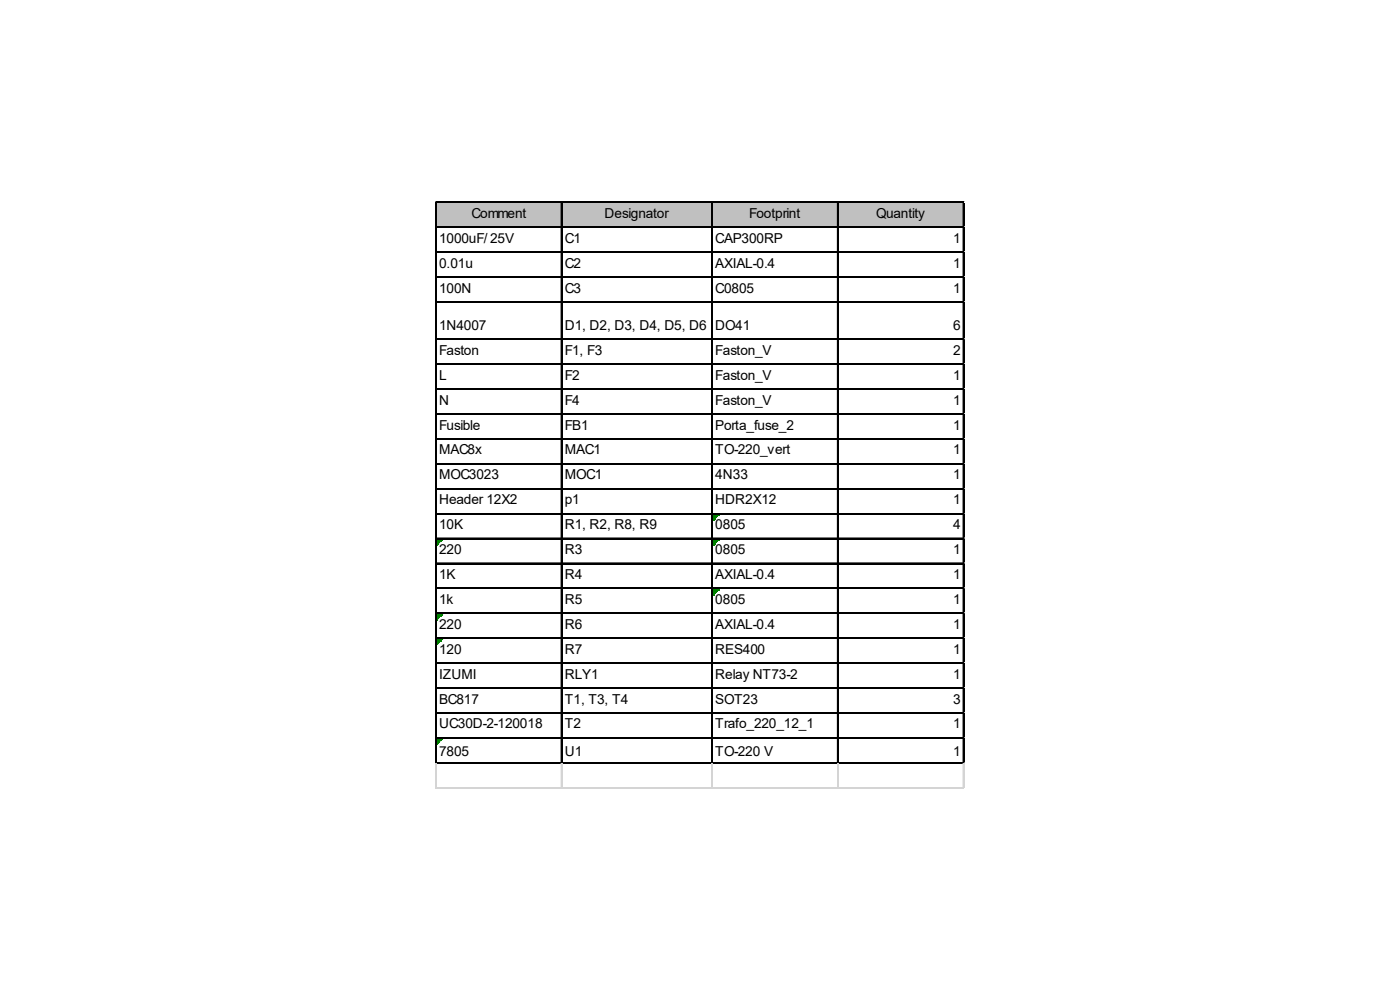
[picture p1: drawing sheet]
<svg xmlns="http://www.w3.org/2000/svg" width="297mm" height="210mm" viewBox="0 0 297 210" stroke-linecap="round" stroke-linejoin="round" font-family="sans-serif">
<defs><g id="words">
<g font-size="2.9">
<text x="100" y="46.2">Comment</text>
<text x="128.3" y="46.2">Designator</text>
<text x="158.9" y="46.2">Footprint</text>
<text x="185.9" y="46.2">Quantity</text>
<text x="93.2" y="51.5">1000uF/ 25V</text>
<text x="119.8" y="51.5">C1</text>
<text x="151.8" y="51.5">CAP300RP</text>
<text x="202.2" y="51.5">1</text>
<text x="93.2" y="56.8">0.01u</text>
<text x="119.8" y="56.8">C2</text>
<text x="151.8" y="56.8">AXIAL-0.4</text>
<text x="202.2" y="56.8">1</text>
<text x="93.2" y="62.1">100N</text>
<text x="119.8" y="62.1">C3</text>
<text x="151.8" y="62.1">C0805</text>
<text x="202.2" y="62.1">1</text>
<text x="93.2" y="70">1N4007</text>
<text x="119.8" y="70">D1, D2, D3, D4, D5, D6 DO41</text>
<text x="202.2" y="70">6</text>
<text x="93.2" y="75.3">Faston</text>
<text x="119.8" y="75.3">F1, F3</text>
<text x="151.8" y="75.3">Faston_V</text>
<text x="202.2" y="75.3">2</text>
<text x="93.2" y="80.6">L</text>
<text x="119.8" y="80.6">F2</text>
<text x="151.8" y="80.6">Faston_V</text>
<text x="202.2" y="80.6">1</text>
<text x="93.2" y="85.9">N</text>
<text x="119.8" y="85.9">F4</text>
<text x="151.8" y="85.9">Faston_V</text>
<text x="202.2" y="85.9">1</text>
<text x="93.2" y="91.1">Fusible</text>
<text x="119.8" y="91.1">FB1</text>
<text x="151.8" y="91.1">Porta_fuse_2</text>
<text x="202.2" y="91.1">1</text>
<text x="93.2" y="96.4">MAC8x</text>
<text x="93.2" y="101.7">MOC3023</text>
<text x="119.8" y="96.4">MAC1</text>
<text x="119.8" y="101.7">MOC1</text>
<text x="151.8" y="96.4">TO-220_vert</text>
<text x="151.8" y="101.7">4N33</text>
<text x="202.2" y="96.4">1</text>
<text x="202.2" y="101.7">1</text>
<text x="93.2" y="107">Header 12X2</text>
<text x="119.8" y="107">p1</text>
<text x="151.8" y="107">HDR2X12</text>
<text x="202.2" y="107">1</text>
<text x="93.2" y="112.3">10K</text>
<text x="119.8" y="112.3">R1, R2, R8, R9</text>
<text x="151.8" y="112.3">0805</text>
<text x="202.2" y="112.3">4</text>
<text x="93.2" y="117.6">220</text>
<text x="119.8" y="117.6">R3</text>
<text x="151.8" y="117.6">0805</text>
<text x="202.2" y="117.6">1</text>
<text x="93.2" y="122.8">1K</text>
<text x="119.8" y="122.8">R4</text>
<text x="151.8" y="122.8">AXIAL-0.4</text>
<text x="202.2" y="122.8">1</text>
<text x="93.2" y="128.1">1k</text>
<text x="119.8" y="128.1">R5</text>
<text x="151.8" y="128.1">0805</text>
<text x="202.2" y="128.1">1</text>
<text x="93.2" y="133.4">220</text>
<text x="119.8" y="133.4">R6</text>
<text x="151.8" y="133.4">AXIAL-0.4</text>
<text x="202.2" y="133.4">1</text>
<text x="93.2" y="138.7">120</text>
<text x="93.2" y="144">IZUMI</text>
<text x="119.8" y="138.7">R7</text>
<text x="119.8" y="144">RLY1</text>
<text x="151.8" y="138.7">RES400</text>
<text x="151.8" y="144">Relay NT73-2</text>
<text x="202.2" y="138.7">1</text>
<text x="202.2" y="144">1</text>
<text x="93.2" y="149.3">BC817</text>
<text x="119.8" y="149.3">T1, T3, T4</text>
<text x="151.8" y="149.3">SOT23</text>
<text x="202.2" y="149.3">3</text>
<text x="93.2" y="154.5">UC30D-2-120018</text>
<text x="119.8" y="154.5">T2</text>
<text x="151.8" y="154.5">Trafo_220_12_1</text>
<text x="202.2" y="154.5">1</text>
<text x="93.2" y="160.4">7805</text>
<text x="119.8" y="160.4">U1</text>
<text x="151.8" y="160.4">TO-220 V</text>
<text x="202.2" y="160.4">1</text>
</g>
</g></defs>
<path d="M92.6 43.1h112v5.2h-112z" fill="#c0c0c0"/>
<path d="M151.2 109.1h1.4" fill="none" stroke="#008000" stroke-width=".21"/>
<path d="M151.3 109.1h1.3v.3h-1.3z" fill="#008000"/>
<path d="M151.2 109.4h1.1" fill="none" stroke="#008000" stroke-width=".21"/>
<path d="M151.3 109.4h1v.2h-1z" fill="#008000"/>
<path d="M151.2 109.6h.8" fill="none" stroke="#008000" stroke-width=".21"/>
<path d="M151.3 109.6h.7v.3h-.7z" fill="#008000"/>
<path d="M151.2 109.9h.6" fill="none" stroke="#008000" stroke-width=".21"/>
<path d="M151.3 109.9h.5v.3h-.5z" fill="#008000"/>
<path d="M151.2 110.2h.3" fill="none" stroke="#008000" stroke-width=".21"/>
<path d="M151.3 110.2h.2v.2h-.2z" fill="#008000"/>
<path d="M92.6 114.4h1.4" fill="none" stroke="#008000" stroke-width=".21"/>
<path d="M92.6 114.4h1.3v.2h-1.3z" fill="#008000"/>
<path d="M92.6 114.7h1.1" fill="none" stroke="#008000" stroke-width=".21"/>
<path d="M92.6 114.6h1.1v.3h-1.1z" fill="#008000"/>
<path d="M92.6 114.9h.8" fill="none" stroke="#008000" stroke-width=".21"/>
<path d="M92.6 114.9h.8v.3h-.8z" fill="#008000"/>
<path d="M92.6 115.2h.6" fill="none" stroke="#008000" stroke-width=".21"/>
<path d="M92.6 115.2h.6v.2h-.6z" fill="#008000"/>
<path d="M92.6 115.4h.3" fill="none" stroke="#008000" stroke-width=".21"/>
<path d="M92.6 115.4h.3v.3h-.3z" fill="#008000"/>
<path d="M151.2 114.4h1.4" fill="none" stroke="#008000" stroke-width=".21"/>
<path d="M151.3 114.4h1.3v.2h-1.3z" fill="#008000"/>
<path d="M151.2 114.7h1.1" fill="none" stroke="#008000" stroke-width=".21"/>
<path d="M151.3 114.6h1v.3h-1z" fill="#008000"/>
<path d="M151.2 114.9h.8" fill="none" stroke="#008000" stroke-width=".21"/>
<path d="M151.3 114.9h.7v.3h-.7z" fill="#008000"/>
<path d="M151.2 115.2h.6" fill="none" stroke="#008000" stroke-width=".21"/>
<path d="M151.3 115.2h.5v.2h-.5z" fill="#008000"/>
<path d="M151.2 115.4h.3" fill="none" stroke="#008000" stroke-width=".21"/>
<path d="M151.3 115.4h.2v.3h-.2z" fill="#008000"/>
<path d="M151.2 125h1.4" fill="none" stroke="#008000" stroke-width=".21"/>
<path d="M151.3 125h1.3v.2h-1.3z" fill="#008000"/>
<path d="M151.2 125.2h1.1" fill="none" stroke="#008000" stroke-width=".21"/>
<path d="M151.3 125.2h1v.3h-1z" fill="#008000"/>
<path d="M151.2 125.5h.8" fill="none" stroke="#008000" stroke-width=".21"/>
<path d="M151.3 125.5h.7v.3h-.7z" fill="#008000"/>
<path d="M151.2 125.8h.6" fill="none" stroke="#008000" stroke-width=".21"/>
<path d="M151.3 125.8h.5v.2h-.5z" fill="#008000"/>
<path d="M151.2 126h.3" fill="none" stroke="#008000" stroke-width=".21"/>
<path d="M151.3 126h.2v.3h-.2z" fill="#008000"/>
<path d="M92.6 130.2h1.4" fill="none" stroke="#008000" stroke-width=".21"/>
<path d="M92.6 130.3h1.3v.2h-1.3z" fill="#008000"/>
<path d="M92.6 130.5h1.1" fill="none" stroke="#008000" stroke-width=".21"/>
<path d="M92.6 130.5h1.1v.3h-1.1z" fill="#008000"/>
<path d="M92.6 130.8h.8" fill="none" stroke="#008000" stroke-width=".21"/>
<path d="M92.6 130.8h.8v.2h-.8z" fill="#008000"/>
<path d="M92.6 131h.6" fill="none" stroke="#008000" stroke-width=".21"/>
<path d="M92.6 131h.6v.3h-.6z" fill="#008000"/>
<path d="M92.6 131.3h.3" fill="none" stroke="#008000" stroke-width=".21"/>
<path d="M92.6 131.3h.3v.3h-.3z" fill="#008000"/>
<path d="M92.6 135.5h1.4" fill="none" stroke="#008000" stroke-width=".21"/>
<path d="M92.6 135.5h1.3v.3h-1.3z" fill="#008000"/>
<path d="M92.6 135.8h1.1" fill="none" stroke="#008000" stroke-width=".21"/>
<path d="M92.6 135.8h1.1v.3h-1.1z" fill="#008000"/>
<path d="M92.6 136.1h.8" fill="none" stroke="#008000" stroke-width=".21"/>
<path d="M92.6 136.1h.8v.2h-.8z" fill="#008000"/>
<path d="M92.6 136.3h.6" fill="none" stroke="#008000" stroke-width=".21"/>
<path d="M92.6 136.3h.6v.3h-.6z" fill="#008000"/>
<path d="M92.6 136.6h.3" fill="none" stroke="#008000" stroke-width=".21"/>
<path d="M92.6 136.6h.3v.3h-.3z" fill="#008000"/>
<path d="M92.6 156.7h1.4" fill="none" stroke="#008000" stroke-width=".21"/>
<path d="M92.6 156.7h1.3v.2h-1.3z" fill="#008000"/>
<path d="M92.6 156.9h1.1" fill="none" stroke="#008000" stroke-width=".21"/>
<path d="M92.6 156.9h1.1v.3h-1.1z" fill="#008000"/>
<path d="M92.6 157.2h.8" fill="none" stroke="#008000" stroke-width=".21"/>
<path d="M92.6 157.2h.8v.2h-.8z" fill="#008000"/>
<path d="M92.6 157.5h.6" fill="none" stroke="#008000" stroke-width=".21"/>
<path d="M92.6 157.4h.6v.3h-.6z" fill="#008000"/>
<path d="M92.6 157.7h.3" fill="none" stroke="#008000" stroke-width=".21"/>
<path d="M92.6 157.7h.3v.3h-.3z" fill="#008000"/>
<g fill="none" stroke="#000" stroke-width=".21">
<path d="M92.4 42.8v119.1M92.6 42.8h112M92.6 48.1h112M92.6 53.4h112M92.6 58.7h112M119 43.1v118.8M151 43.1v118.8M177.6 43.1v118.8M204.3 43.1v118.8M92.6 63.9h112M92.6 71.9h112M92.6 77.1h112"/>
<path d="M92.6 82.4h112M92.6 87.7h112M92.6 93h112M92.6 98.3h112M92.6 103.6h112M92.6 108.8h112M92.6 114.1h112M92.6 119.4h112M92.6 124.7h112M92.6 130h112M92.6 135.3h112M92.6 140.5h112"/>
<path d="M92.6 145.8h112M92.6 151.1h112M92.6 156.4h112M92.6 161.7h112"/>
</g>
<g fill="none" stroke="#000" stroke-width=".25">
<path d="M92.5 42.8v119.1M92.6 42.9h112M92.6 48.2h112M92.6 53.5h112M119.2 43.1v118.8M151.1 43.1v118.8M92.6 82.5h112M92.6 87.8h112M92.6 93.1h112M92.6 98.4h112M92.6 109h112M92.6 114.3h112"/>
<path d="M92.6 119.5h112M92.6 124.8h112M92.6 135.4h112M92.6 140.7h112M92.6 146h112M92.6 151.3h112M92.6 161.8h112"/>
</g>
<path d="M92.6 58.8h112M177.8 43.1v118.8M204.4 43.1v118.8M92.6 64.1h112M92.6 72h112M92.6 77.3h112M92.6 103.7h112M92.6 130.1h112M92.6 156.5h112" fill="none" stroke="#000" stroke-width=".3"/>
<g fill="none" stroke="#d4d4d4" stroke-width=".21">
<path d="M204.6 42.8h.1M204.6 48.1h.1M204.6 53.4h.1M204.6 58.7h.1M204.6 63.9h.1M204.6 71.9h.1M204.6 77.1h.1M204.6 82.4h.1M204.6 87.7h.1M204.6 93h.1M204.6 98.3h.1M204.6 103.6h.1"/>
<path d="M204.6 108.8h.1M204.6 114.1h.1M204.6 119.4h.1M204.6 124.7h.1M204.6 130h.1M204.6 135.3h.1M204.6 140.5h.1M204.6 145.8h.1M204.6 151.1h.1M204.6 156.4h.1M92.4 161.9v5.4M92.4 167h112.2"/>
<path d="M119 161.9v5.4M151 161.9v5.4M177.6 161.9v5.4M204.3 161.9v5.4M204.6 161.7h.1"/>
</g>
<path d="M92.4 167.1h112.2M92.5 161.9v5.3M119.2 161.9v5.3M151.1 161.9v5.3" fill="none" stroke="#d4d4d4" stroke-width=".25"/>
<path d="M177.8 161.9v5.3M204.4 161.9v5.3" fill="none" stroke="#d4d4d4" stroke-width=".3"/>
<use href="#words"/>
</svg>
